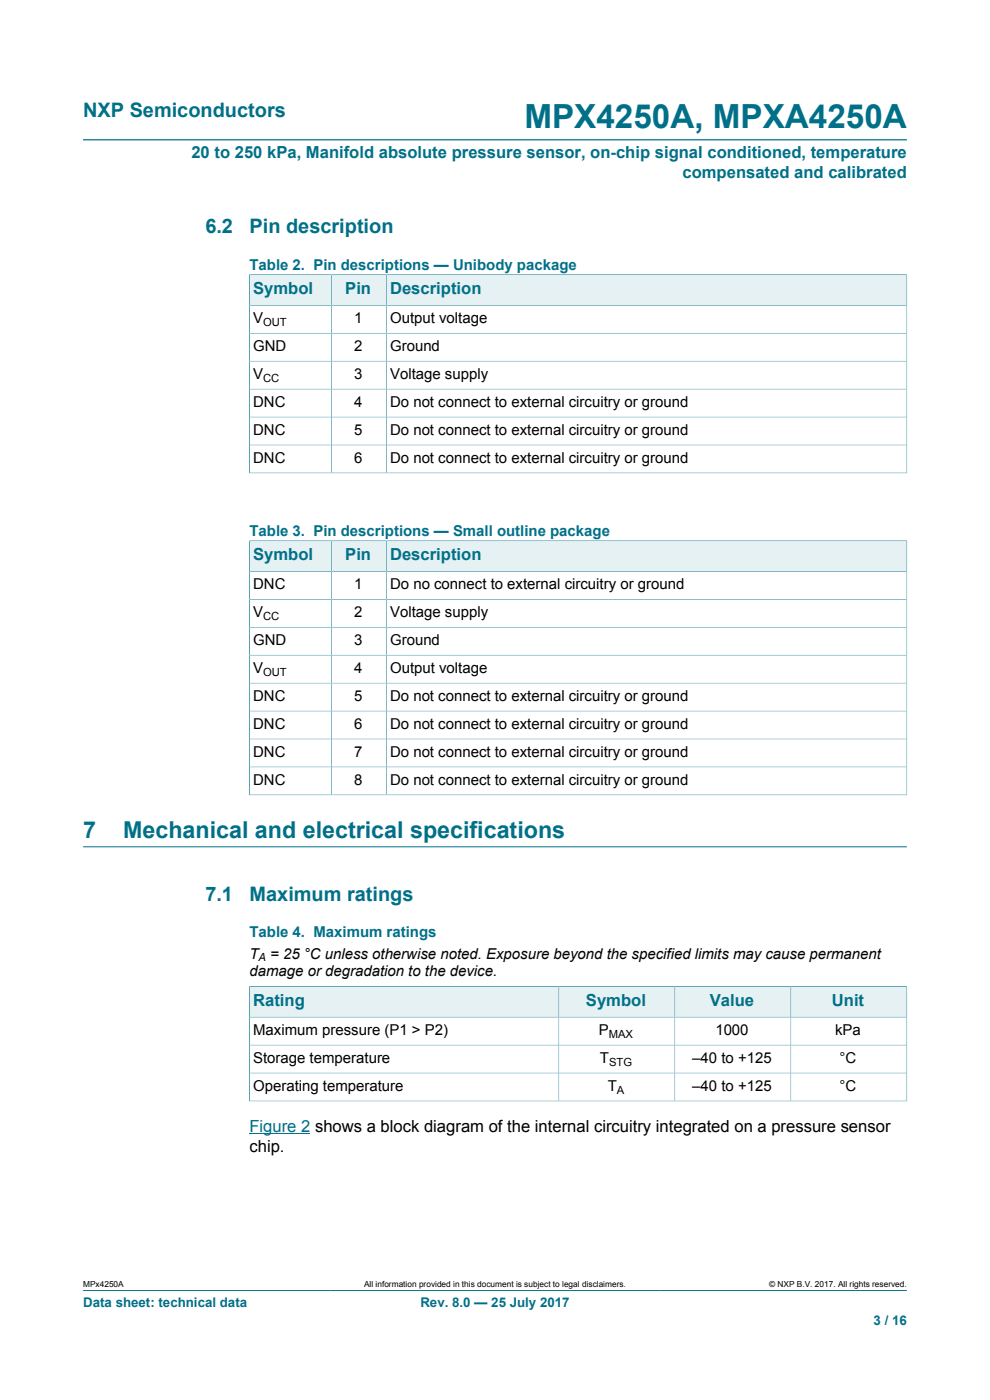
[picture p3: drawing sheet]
<svg xmlns="http://www.w3.org/2000/svg" width="210mm" height="297mm" viewBox="0 0 210 297" stroke-linecap="round" stroke-linejoin="round" font-family="sans-serif">
<defs><g id="words">
<text font-size="7.1" fill="#007088" x="111.2" y="27.2">MPX4250A, MPXA4250A</text>
<g font-size="4.9" fill="#007088">
<text x="17.6" y="177.9">7</text>
<text x="26.1" y="177.9">Mechanical and electrical specifications</text>
</g>
<g font-size="4.2" fill="#007088">
<text x="17.6" y="24.8">NXP Semiconductors</text>
<text x="43.6" y="49.5">6.2</text>
<text x="52.9" y="49.5">Pin description</text>
<text x="43.6" y="191.1">7.1</text>
<text x="52.9" y="191.1">Maximum ratings</text>
</g>
<g font-size="3.5" fill="#007088">
<text x="40.6" y="33.5">20 to 250 kPa, Manifold absolute pressure sensor, on-chip signal conditioned, temperature</text>
<text x="144.8" y="37.7">compensated and calibrated</text>
<text x="53.7" y="62.4">Symbol</text>
<text x="73.2" y="62.4">Pin</text>
<text x="82.7" y="62.4">Description</text>
<text x="53.7" y="118.9">Symbol</text>
<text x="73.2" y="118.9">Pin</text>
<text x="82.7" y="118.9">Description</text>
<text x="53.7" y="213.5">Rating</text>
<text x="124.3" y="213.5">Symbol</text>
<text x="150.6" y="213.5">Value</text>
<text x="176.5" y="213.5">Unit</text>
</g>
<text font-size="3.5" fill="#00f" x="52.9" y="240.1">Figure 2 shows a block diagram of the internal circuitry integrated on a pressure sensor</text>
<text font-size="3.5" x="52.9" y="244.4">chip.</text>
<g font-size="3.2" fill="#007088">
<text x="52.9" y="57.2">Table 2. Pin descriptions — Unibody package</text>
<text x="52.9" y="113.6">Table 3. Pin descriptions — Small outline package</text>
<text x="52.9" y="198.8">Table 4. Maximum ratings</text>
</g>
<g font-size="3.2">
<text x="53.7" y="68.6">V</text>
<text x="75.1" y="68.6">1</text>
<text x="82.7" y="68.6">Output voltage</text>
<text x="53.7" y="74.5">GND</text>
<text x="75.1" y="74.5">2</text>
<text x="82.7" y="74.5">Ground</text>
<text x="53.7" y="80.4">V</text>
<text x="75.1" y="80.4">3</text>
<text x="82.7" y="80.4">Voltage supply</text>
<text x="53.7" y="86.3">DNC</text>
<text x="75.1" y="86.3">4</text>
<text x="82.7" y="86.3">Do not connect to external circuitry or ground</text>
<text x="53.7" y="92.3">DNC</text>
<text x="75.1" y="92.3">5</text>
<text x="82.7" y="92.3">Do not connect to external circuitry or ground</text>
<text x="53.7" y="98.2">DNC</text>
<text x="75.1" y="98.2">6</text>
<text x="82.7" y="98.2">Do not connect to external circuitry or ground</text>
<text x="53.7" y="125">DNC</text>
<text x="75.1" y="125">1</text>
<text x="82.7" y="125">Do no connect to external circuitry or ground</text>
<text x="53.7" y="130.9">V</text>
<text x="75.1" y="130.9">2</text>
<text x="82.7" y="130.9">Voltage supply</text>
<text x="53.7" y="136.9">GND</text>
<text x="75.1" y="136.9">3</text>
<text x="82.7" y="136.9">Ground</text>
<text x="53.7" y="142.8">V</text>
<text x="75.1" y="142.8">4</text>
<text x="82.7" y="142.8">Output voltage</text>
<text x="53.7" y="148.7">DNC</text>
<text x="75.1" y="148.7">5</text>
<text x="82.7" y="148.7">Do not connect to external circuitry or ground</text>
<text x="53.7" y="154.6">DNC</text>
<text x="75.1" y="154.6">6</text>
<text x="82.7" y="154.6">Do not connect to external circuitry or ground</text>
<text x="53.7" y="160.6">DNC</text>
<text x="75.1" y="160.6">7</text>
<text x="82.7" y="160.6">Do not connect to external circuitry or ground</text>
<text x="53.7" y="166.5">DNC</text>
<text x="75.1" y="166.5">8</text>
<text x="82.7" y="166.5">Do not connect to external circuitry or ground</text>
<text x="52.9" y="203.3">T = 25 °C unless otherwise noted. Exposure beyond the specified limits may cause permanent</text>
<text x="52.9" y="207.2">damage or degradation to the device.</text>
<text x="53.7" y="219.6">Maximum pressure (P1 &gt; P2)</text>
<text x="127" y="219.6">P</text>
<text x="151.7" y="219.6">1000</text>
<text x="177.1" y="219.6">kPa</text>
<text x="53.7" y="225.5">Storage temperature</text>
<text x="127.3" y="225.5">T</text>
<text x="146.8" y="225.5">–40 to +125</text>
<text x="178.1" y="225.5">°C</text>
<text x="53.7" y="231.4">Operating temperature</text>
<text x="128.9" y="231.4">T</text>
<text x="146.8" y="231.4">–40 to +125</text>
<text x="178.1" y="231.4">°C</text>
</g>
<g font-size="2.8" fill="#007088">
<text x="17.6" y="277.3">Data sheet: technical data</text>
<text x="89.2" y="277.3">Rev. 8.0 — 25 July 2017</text>
<text x="185.3" y="281">3 / 16</text>
</g>
<g font-size="2.4">
<text x="55.8" y="69.2">OUT</text>
<text x="55.8" y="81">CC</text>
<text x="55.8" y="131.5">CC</text>
<text x="55.8" y="143.4">OUT</text>
<text x="54.9" y="204">A</text>
<text x="129.1" y="220.2">MAX</text>
<text x="129.2" y="226.1">STG</text>
<text x="130.8" y="232">A</text>
</g>
<g font-size="1.8">
<text x="17.6" y="273.1">MPx4250A</text>
<text x="77.2" y="273.1">All information provided in this document is subject to legal disclaimers.</text>
<text x="163.2" y="273.1">© NXP B.V. 2017. All rights reserved.</text>
</g>
</g></defs>
<path d="M17.6 29.7h174.8M17.6 273.8h174.8" fill="none" stroke="#007088" stroke-width=".21"/>
<path d="M53 58.3h17.3v6.4h-17.3z" fill="#e6f1f3"/>
<path d="M52.9 58.2v6.6h17.4v-6.5h-17.5" fill="none" stroke="#007088" stroke-width=".21"/>
<path d="M70.4 58.3h11.5v6.4h-11.5z" fill="#e6f1f3"/>
<path d="M70.3 58.3h11.7v6.5h-11.7z" fill="none" stroke="#007088" stroke-width=".21"/>
<path d="M82 58.3h110.3v6.4h-110.3z" fill="#e6f1f3"/>
<path d="M192.4 58.2v42.2M192.4 58.3h-110.4v42M52.9 70.7h139.5M52.9 76.6h139.5M70.3 64.8v35.5M192.4 64.8h-139.5v35.6M52.9 82.5h139.5M52.9 88.5h139.5M52.9 94.4h139.5M52.8 100.3h139.6" fill="none" stroke="#007088" stroke-width=".21"/>
<path d="M53 114.8h17.3v6.3h-17.3z" fill="#e6f1f3"/>
<path d="M52.9 114.7v6.5h17.4v-6.5h-17.5" fill="none" stroke="#007088" stroke-width=".21"/>
<path d="M70.4 114.8h11.5v6.3h-11.5z" fill="#e6f1f3"/>
<path d="M70.3 114.7h11.7v6.5h-11.7z" fill="none" stroke="#007088" stroke-width=".21"/>
<path d="M82 114.8h110.3v6.3h-110.3z" fill="#e6f1f3"/>
<g fill="none" stroke="#007088" stroke-width=".21">
<path d="M192.4 114.7v54M192.4 114.7h-110.4v53.9M52.9 127.1h139.5M52.9 133.1h139.5M52.9 139h139.5M70.3 121.2v47.4M192.4 121.2h-139.5v47.5M52.9 144.9h139.5M52.9 150.8h139.5M52.9 156.8h139.5M17.6 179.6h174.8M52.8 168.6h139.6"/>
<path d="M52.9 162.7h139.5"/>
</g>
<path d="M53 209.4h65.5v6.3h-65.5z" fill="#e6f1f3"/>
<path d="M52.9 209.2v6.6h65.6v-6.5h-65.7" fill="none" stroke="#007088" stroke-width=".21"/>
<path d="M118.6 209.4h24.5v6.3h-24.5z" fill="#e6f1f3"/>
<path d="M118.5 209.3h24.6v6.5h-24.6z" fill="none" stroke="#007088" stroke-width=".21"/>
<path d="M143.2 209.4h24.5v6.3h-24.5z" fill="#e6f1f3"/>
<path d="M143.1 209.3h24.7v6.5h-24.7z" fill="none" stroke="#007088" stroke-width=".21"/>
<path d="M167.8 209.4h24.5v6.3h-24.5z" fill="#e6f1f3"/>
<path d="M118.5 215.8v17.8M143.1 215.8v17.8M192.4 209.2v24.4M192.4 215.8h-139.5v17.8M192.4 209.3h-24.6v24.3M52.8 233.6h139.6M52.9 221.7h139.5M52.9 227.6h139.5" fill="none" stroke="#007088" stroke-width=".21"/>
<path d="M52.9 240.5h12.9" fill="none" stroke="#00f" stroke-width=".21"/>
<use href="#words"/>
</svg>
